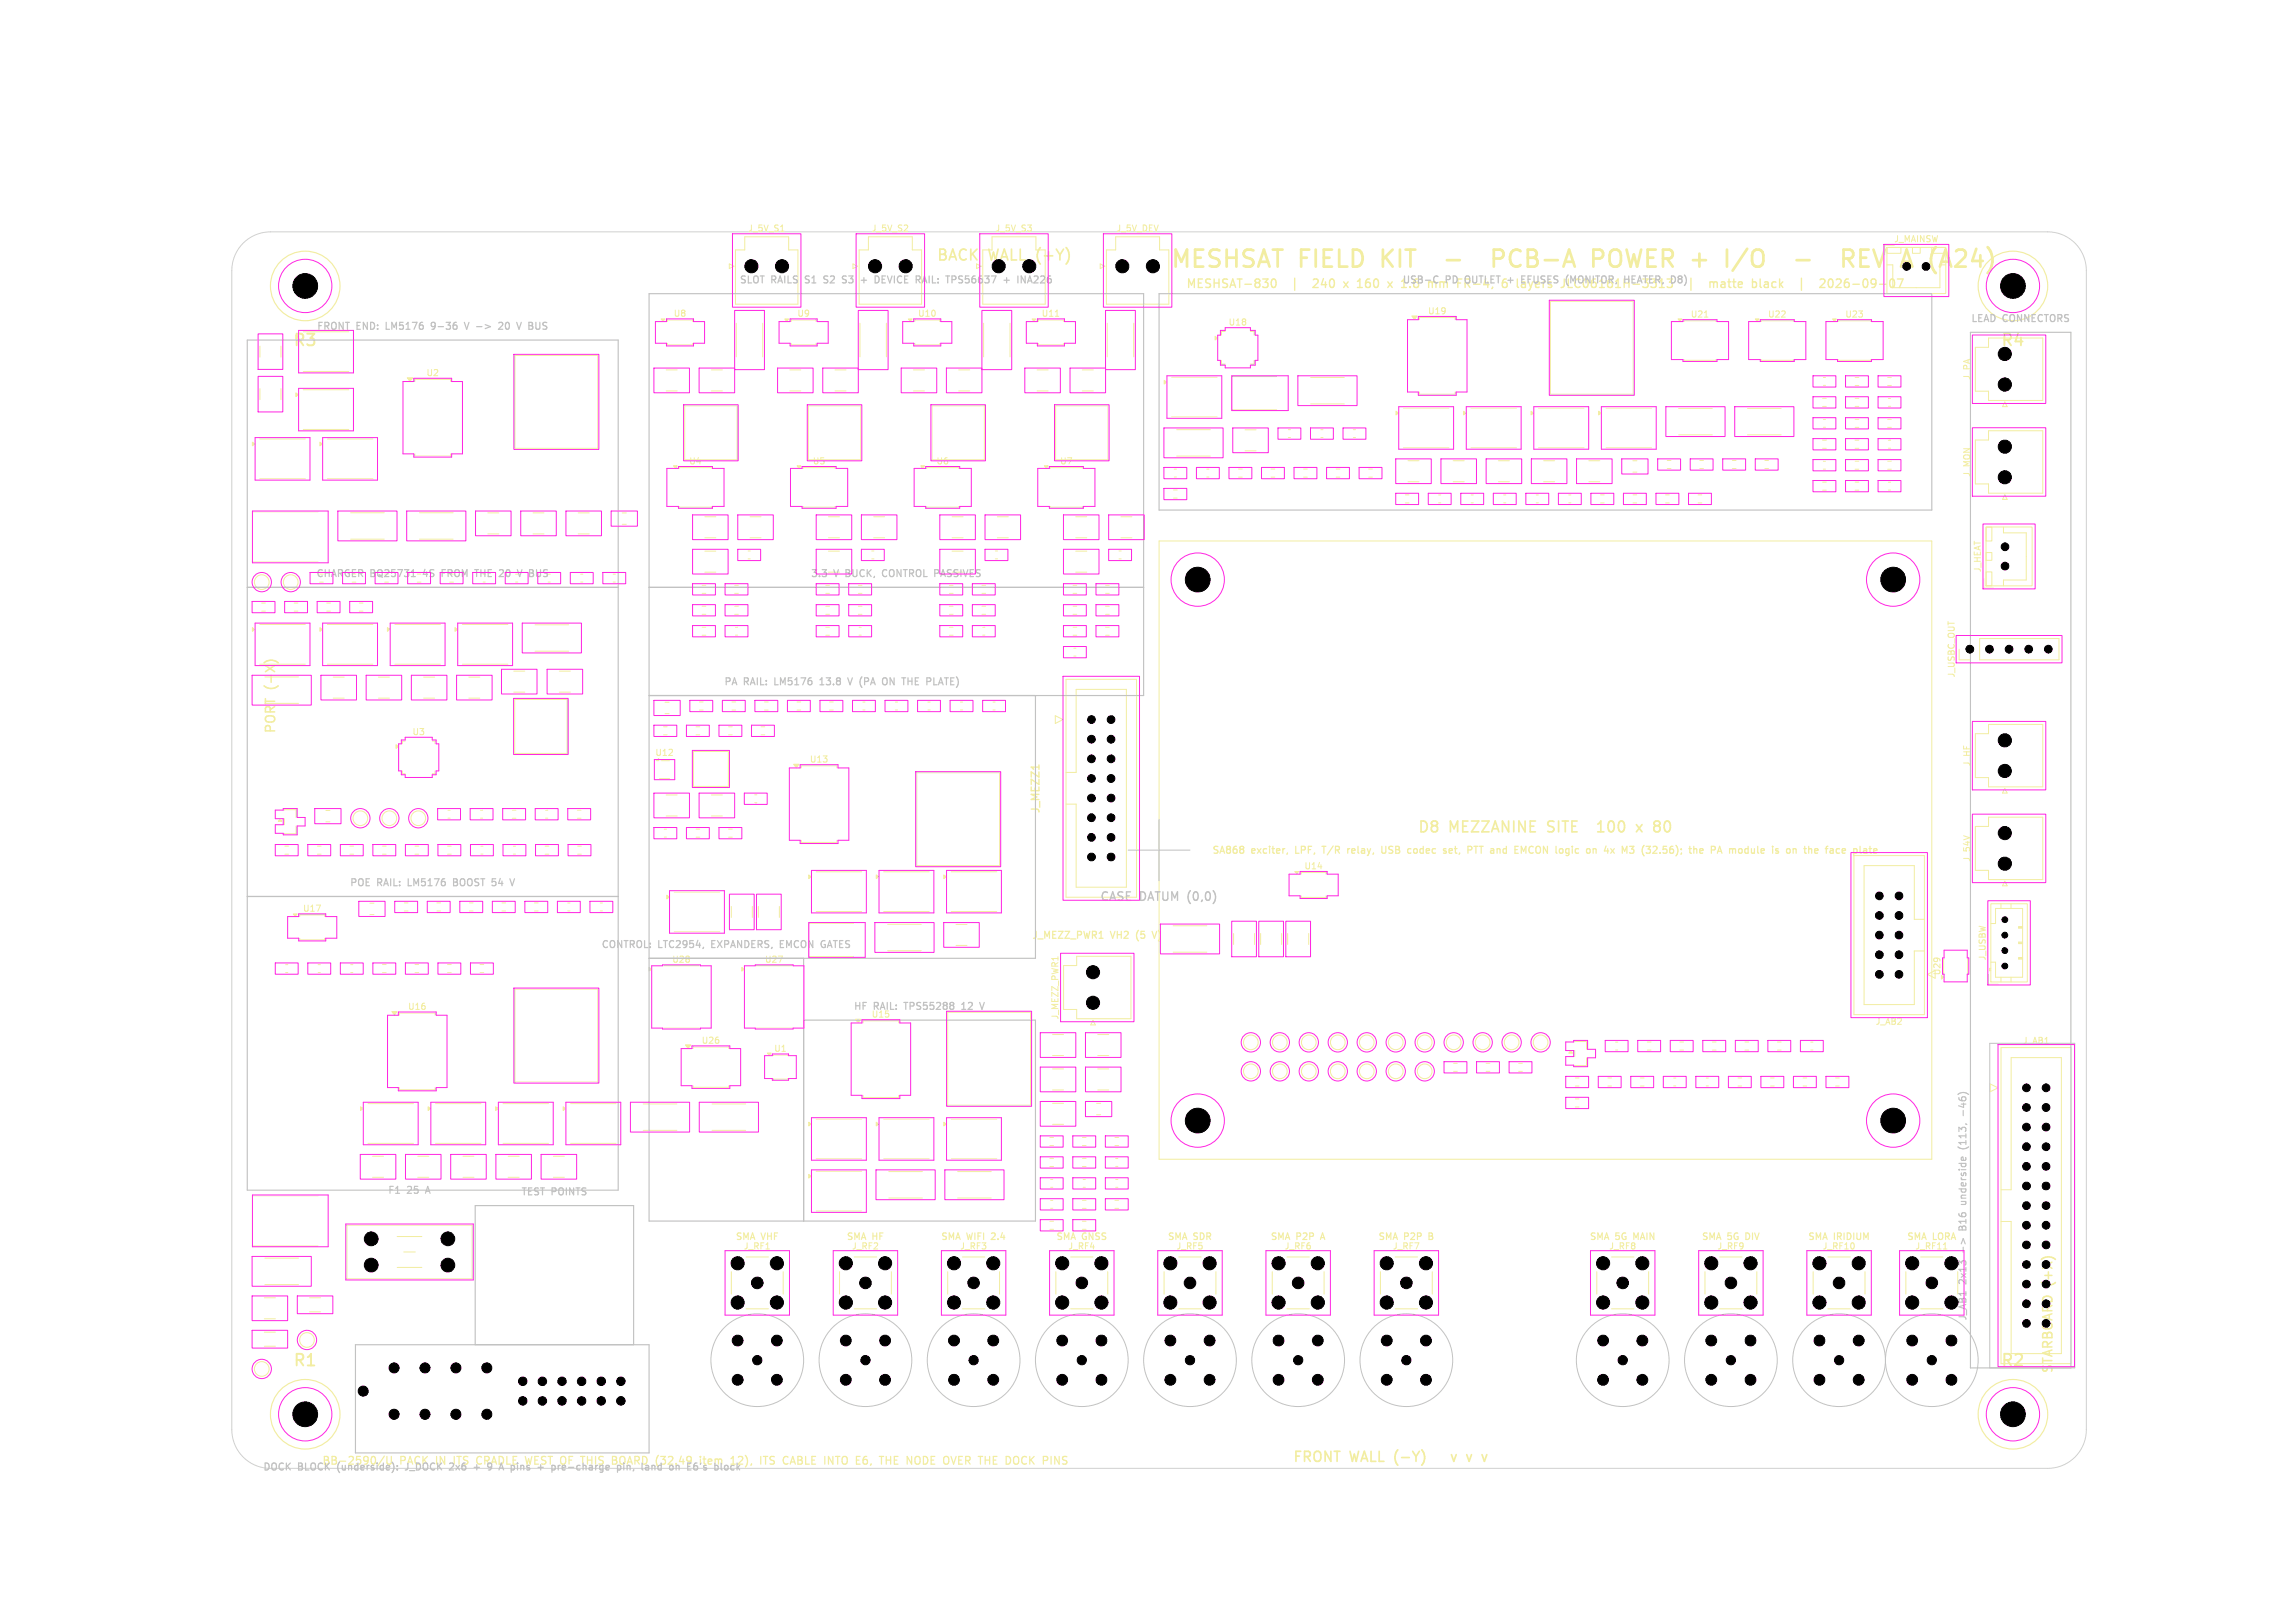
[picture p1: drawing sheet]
<svg xmlns="http://www.w3.org/2000/svg" width="297mm" height="210mm" viewBox="0 0 297 210" stroke-linecap="round" stroke-linejoin="round" font-family="sans-serif">
<defs><g id="words">
<g font-size="3.1" fill="#f2eda1">
<text x="151.3" y="35.1">MESHSAT FIELD</text>
<text x="179.4" y="35.1">KIT</text>
<text x="228.2" y="35.1">I/O</text>
<text x="238.4" y="35.1">-</text>
<text x="254.1" y="35.1">A (A24)</text>
</g>
<g font-size="3.1" fill="#c2c2c2">
<text x="196.2" y="35.1">PCB-A</text>
<text x="209.7" y="35.1">POWER +</text>
</g>
<text font-size="3.1" x="245.8" y="35.1">REV</text>
<g font-size="2.1" fill="#f2eda1">
<text x="37.8" y="45.1">R3</text>
<text x="258.8" y="45.1">R4</text>
<text x="37.8" y="177.1">R1</text>
<text x="258.8" y="177.1">R2</text>
</g>
<g font-size="1.9" fill="#f2eda1">
<text x="121.1" y="34">BACK</text>
<text x="128" y="34">WALL (+Y)</text>
<text x="183.4" y="108">D8</text>
<text x="187.6" y="108">MEZZANINE</text>
<text x="200.6" y="108">SITE</text>
<text x="207.8" y="108">100</text>
<text x="213.3" y="108">x</text>
<text x="215.9" y="108">80</text>
</g>
<g font-size="1.8" fill="#f2eda1">
<text x="167.2" y="189.5">FRONT</text>
<text x="174.7" y="189.5">WALL (-Y)</text>
<text x="189.4" y="189.5">v</text>
<text x="191.8" y="189.5">v</text>
</g>
<g font-size="1.7" fill="#f2eda1">
<text x="35.9" y="89.2" transform="rotate(-90 35.9 89.2)">(-X)</text>
<text x="35.9" y="95" transform="rotate(-90 35.9 95)">PORT</text>
</g>
<text font-size="1.7" x="265.9" y="177.8" transform="rotate(-90 265.9 177.8)">STARBOARD (+X)</text>
<g font-size="1.5" fill="#f2eda1">
<text x="153.4" y="37.5">MESHSAT-830</text>
<text x="167.5" y="37.5">|</text>
<text x="170.9" y="37.5">240</text>
<text x="175.2" y="37.5">x</text>
<text x="177.2" y="37.5">160</text>
<text x="222.9" y="37.5">|</text>
<text x="226.3" y="37.5">matte</text>
<text x="232.1" y="37.5">black</text>
<text x="238.8" y="37.5">|</text>
<text x="242.2" y="37.5">2026-09-07</text>
</g>
<g font-size="1.5" fill="#c2c2c2">
<text x="181.5" y="37.5">x</text>
<text x="183.6" y="37.5">1.6</text>
<text x="187.3" y="37.5">mm</text>
<text x="191.4" y="37.5">FR-4,</text>
<text x="197.6" y="37.5">6</text>
<text x="199.8" y="37.5">layers</text>
<text x="205.9" y="37.5">JLC06161H-3313</text>
<text x="142.3" y="116.8">CASE DATUM (0,0)</text>
</g>
<g font-size="1.4" fill="#f2eda1">
<text x="134.8" y="105.4" transform="rotate(-90 134.8 105.4)">J_MEZZ1</text>
<text x="97.3" y="189.7">12),</text>
<text x="101.4" y="189.7">ITS</text>
<text x="104.7" y="189.7">CABLE</text>
<text x="110.3" y="189.7">INTO</text>
<text x="114.7" y="189.7">E6,</text>
<text x="118" y="189.7">THE NODE</text>
<text x="126.8" y="189.7">OVER THE DOCK</text>
</g>
<g font-size="1.4" fill="#c2c2c2">
<text x="41.6" y="189.7">BB-2590/U</text>
<text x="51.8" y="189.7">PACK</text>
<text x="56.7" y="189.7">IN</text>
<text x="59.2" y="189.7">ITS</text>
<text x="62.5" y="189.7">CRADLE WEST OF</text>
<text x="76.8" y="189.7">THIS</text>
<text x="81.1" y="189.7">BOARD</text>
<text x="87.1" y="189.7">(32.49</text>
<text x="93.1" y="189.7">item</text>
</g>
<g font-size="1.3" fill="#c2c2c2">
<text x="95.6" y="36.9">SLOT</text>
<text x="99.8" y="36.9">RAILS</text>
<text x="104.5" y="36.9">S1</text>
<text x="107.2" y="36.9">S2</text>
<text x="109.9" y="36.9">S3</text>
<text x="112.6" y="36.9">+</text>
<text x="114.7" y="36.9">DEVICE</text>
<text x="120.3" y="36.9">RAIL:</text>
<text x="124.5" y="36.9">TPS56637</text>
<text x="134.4" y="36.9">INA226</text>
<text x="181.4" y="36.9">USB-C</text>
<text x="187.1" y="36.9">PD</text>
<text x="189.9" y="36.9">OUTLET +</text>
<text x="197.8" y="36.9">EFUSES</text>
<text x="203.8" y="36.9">(MONITOR,</text>
<text x="211.7" y="36.9">HEATER,</text>
<text x="218" y="36.9">D8)</text>
<text x="255" y="41.9">LEAD</text>
<text x="259.2" y="41.9">CONNECTORS</text>
<text x="40.9" y="42.9">FRONT</text>
<text x="46.1" y="42.9">END:</text>
<text x="50.2" y="42.9">LM5176</text>
<text x="56.4" y="42.9">9-36</text>
<text x="62.8" y="42.9">-&gt;</text>
<text x="66" y="42.9">20</text>
<text x="68.7" y="42.9">V</text>
<text x="70.5" y="42.9">BUS</text>
<text x="40.8" y="74.9">CHARGER BQ25731</text>
<text x="55.1" y="74.9">4S</text>
<text x="57.8" y="74.9">FROM</text>
<text x="62.4" y="74.9">THE</text>
<text x="65.8" y="74.9">20</text>
<text x="68.5" y="74.9">V</text>
<text x="70.3" y="74.9">BUS</text>
<text x="104.8" y="74.9">3.3</text>
<text x="108" y="74.9">V</text>
<text x="109.7" y="74.9">BUCK,</text>
<text x="114.8" y="74.9">CONTROL</text>
<text x="121.8" y="74.9">PASSIVES</text>
<text x="93.6" y="88.9">PA</text>
<text x="96.3" y="88.9">RAIL:</text>
<text x="100.5" y="88.9">LM5176</text>
<text x="106.7" y="88.9">13.8</text>
<text x="110.7" y="88.9">V</text>
<text x="112.4" y="88.9">(PA</text>
<text x="115.7" y="88.9">ON</text>
<text x="118.6" y="88.9">THE</text>
<text x="122" y="88.9">PLATE)</text>
<text x="45.2" y="114.9">POE</text>
<text x="48.8" y="114.9">RAIL:</text>
<text x="53.1" y="114.9">LM5176</text>
<text x="59.2" y="114.9">BOOST</text>
<text x="64.5" y="114.9">54</text>
<text x="77.7" y="122.9">CONTROL:</text>
<text x="85.2" y="122.9">LTC2954,</text>
<text x="92.3" y="122.9">EXPANDERS,</text>
<text x="101.5" y="122.9">EMCON</text>
<text x="107.1" y="122.9">GATES</text>
<text x="110.4" y="130.9">HF</text>
<text x="113.1" y="130.9">RAIL:</text>
<text x="117.3" y="130.9">TPS55288</text>
<text x="125" y="130.9">12</text>
<text x="254.7" y="143.1" transform="rotate(-90 254.7 143.1)">-46)</text>
<text x="254.7" y="147.6" transform="rotate(-90 254.7 147.6)">(113,</text>
<text x="50.1" y="154.7">F1</text>
<text x="52.7" y="154.7">25</text>
<text x="55.4" y="154.7">A</text>
<text x="67.4" y="154.9">TEST POINTS</text>
<text x="254.7" y="155.1" transform="rotate(-90 254.7 155.1)">underside</text>
<text x="254.7" y="158.7" transform="rotate(-90 254.7 158.7)">B16</text>
<text x="254.7" y="166.1" transform="rotate(-90 254.7 166.1)">2x13</text>
<text x="254.7" y="171" transform="rotate(-90 254.7 171)">J_AB1</text>
<text x="34" y="190.5">DOCK</text>
<text x="38.6" y="190.5">BLOCK</text>
<text x="43.9" y="190.5">(underside):</text>
<text x="53.1" y="190.5">J_DOCK</text>
<text x="59.1" y="190.5">2x6</text>
<text x="62.5" y="190.5">+</text>
<text x="64.6" y="190.5">9</text>
<text x="66.4" y="190.5">A</text>
<text x="68.2" y="190.5">pins</text>
<text x="72" y="190.5">+</text>
<text x="74.1" y="190.5">pre-charge</text>
<text x="82.8" y="190.5">pin,</text>
<text x="86.3" y="190.5">land</text>
<text x="90.2" y="190.5">on</text>
<text x="92.8" y="190.5">E6's</text>
</g>
<g font-size="1.3" fill="#f2eda1">
<text x="156.8" y="110.7">SA868</text>
<text x="162" y="110.7">exciter,</text>
<text x="167.9" y="110.7">LPF,</text>
<text x="171.7" y="110.7">T/R</text>
<text x="175.2" y="110.7">relay,</text>
<text x="180" y="110.7">USB</text>
<text x="183.6" y="110.7">codec</text>
<text x="188.6" y="110.7">set,</text>
<text x="192" y="110.7">PTT</text>
<text x="195.3" y="110.7">and</text>
<text x="198.7" y="110.7">EMCON</text>
<text x="204.3" y="110.7">logic</text>
<text x="208.6" y="110.7">on</text>
<text x="211.2" y="110.7">4x</text>
<text x="213.8" y="110.7">M3</text>
<text x="216.6" y="110.7">(32.56);</text>
<text x="223.1" y="110.7">the</text>
<text x="226.2" y="110.7">PA</text>
<text x="228.9" y="110.7">module</text>
<text x="234.7" y="110.7">is</text>
<text x="236.9" y="110.7">on</text>
<text x="239.5" y="110.7">the</text>
<text x="242.6" y="110.7">face</text>
<text x="133.5" y="121.7">J_MEZZ_PWR1</text>
<text x="143.8" y="121.7">VH2</text>
<text x="147.3" y="121.7">(5</text>
<text x="149.8" y="121.7">V)</text>
<text x="96.6" y="190.5">block</text>
</g>
<g font-size="1.2" fill="#f2eda1">
<text x="95.1" y="160.7">SMA</text>
<text x="98.5" y="160.7">VHF</text>
<text x="109.5" y="160.7">SMA</text>
<text x="112.9" y="160.7">HF</text>
<text x="121.7" y="160.7">SMA</text>
<text x="125.1" y="160.7">WIFI</text>
<text x="128.6" y="160.7">2.4</text>
<text x="136.6" y="160.7">SMA</text>
<text x="140" y="160.7">GNSS</text>
<text x="151" y="160.7">SMA</text>
<text x="154.5" y="160.7">SDR</text>
<text x="164.3" y="160.7">SMA</text>
<text x="167.8" y="160.7">P2P</text>
<text x="171.2" y="160.7">A</text>
<text x="178.3" y="160.7">SMA</text>
<text x="181.7" y="160.7">P2P</text>
<text x="185.2" y="160.7">B</text>
<text x="205.6" y="160.7">SMA</text>
<text x="209.1" y="160.7">5G</text>
<text x="211.7" y="160.7">MAIN</text>
<text x="220.1" y="160.7">SMA</text>
<text x="223.6" y="160.7">5G</text>
<text x="226.2" y="160.7">DIV</text>
<text x="233.9" y="160.7">SMA</text>
<text x="237.3" y="160.7">IRIDIUM</text>
<text x="246.7" y="160.7">SMA</text>
<text x="250.1" y="160.7">LORA</text>
</g>
<g font-size="1.1" fill="#f2eda1">
<text x="96.7" y="30.1">J_5V_S1</text>
<text x="112.7" y="30.1">J_5V_S2</text>
<text x="128.7" y="30.1">J_5V_S3</text>
<text x="144.4" y="30.1">J_5V_DEV</text>
<text x="245" y="31.5">J_MAINSW</text>
<text x="87.1" y="41.1">U8</text>
<text x="103.1" y="41.1">U9</text>
<text x="118.7" y="41.1">U10</text>
<text x="134.7" y="41.1">U11</text>
<text x="184.7" y="40.8">U19</text>
<text x="218.7" y="41.2">U21</text>
<text x="228.7" y="41.2">U22</text>
<text x="238.7" y="41.2">U23</text>
<text x="158.9" y="42.3">U18</text>
<text x="55.1" y="48.8">U2</text>
<text x="255.1" y="49.2" transform="rotate(-90 255.1 49.2)">J_PA</text>
<text x="89.1" y="60.2">U4</text>
<text x="105.1" y="60.2">U5</text>
<text x="121.1" y="60.2">U6</text>
<text x="137.1" y="60.2">U7</text>
<text x="255.1" y="61.8" transform="rotate(-90 255.1 61.8)">J_MON</text>
<text x="256.5" y="74.1" transform="rotate(-90 256.5 74.1)">J_HEAT</text>
<text x="253.1" y="87.8" transform="rotate(-90 253.1 87.8)">J_USBC_OUT</text>
<text x="53.3" y="95.3">U3</text>
<text x="84.7" y="98">U12</text>
<text x="104.7" y="98.8">U13</text>
<text x="255.1" y="99.2" transform="rotate(-90 255.1 99.2)">J_HF</text>
<text x="168.7" y="112.6">U14</text>
<text x="255.1" y="111.6" transform="rotate(-90 255.1 111.6)">J_54V</text>
<text x="39.1" y="118.1">U17</text>
<text x="86.9" y="124.7">U28</text>
<text x="98.9" y="124.7">U27</text>
<text x="257.1" y="124.4" transform="rotate(-90 257.1 124.4)">J_USBW</text>
<text x="52.7" y="130.8">U16</text>
<text x="112.7" y="131.8">U15</text>
<text x="90.7" y="135.2">U26</text>
<text x="137.1" y="132" transform="rotate(-90 137.1 132)">J_MEZZ_PWR1</text>
<text x="242.6" y="132.8">J_AB2</text>
<text x="261.7" y="135.2">J_AB1</text>
<text x="96.2" y="161.8">J_RF1</text>
<text x="110.2" y="161.8">J_RF2</text>
<text x="124.2" y="161.8">J_RF3</text>
<text x="138.2" y="161.8">J_RF4</text>
<text x="152.2" y="161.8">J_RF5</text>
<text x="166.2" y="161.8">J_RF6</text>
<text x="180.2" y="161.8">J_RF7</text>
<text x="208.2" y="161.8">J_RF8</text>
<text x="222.2" y="161.8">J_RF9</text>
<text x="235.8" y="161.8">J_RF10</text>
<text x="247.8" y="161.8">J_RF11</text>
</g>
<g font-size="1.1" fill="#ff26e2">
<text x="251.3" y="126.3" transform="rotate(-90 251.3 126.3)">U29</text>
<text x="100.1" y="136.3">U1</text>
</g>
</g></defs>
<path d="M31.5 31.5a5 5 0 0 1 3.5-1.5h230a5 5 0 0 1 5 5v150a5 5 0 0 1-5 5h-230a5 5 0 0 1-5-5v-150a5 5 0 0 1 1.5-3.5z" fill="none" stroke="#d0d2cd" stroke-width=".13"/>
<g fill="none" stroke="#f2eda1" stroke-width=".15">
<circle cx="39.5" cy="37" r="4.5"/>
<circle cx="260.5" cy="37" r="4.5"/>
<circle cx="39.5" cy="183" r="4.5"/>
<circle cx="260.5" cy="183" r="4.5"/>
</g>
<g fill="none" stroke="#f2eda1" stroke-width=".13">
<path d="M94.4 34.2l.6 .3-.6 .3zM96.4 30.6h5.7v1.7h1.2v7.1h-8.1v-7.1h1.2zM101 29.9h.5M110.4 34.2l.6 .3-.6 .3zM112.4 30.6h5.7v1.7h1.2v7.1h-8.1v-7.1h1.2zM126.4 34.2v.6l.6-.3M134.1 32.3v-1.7h-5.7v1.7h-1.2v7.1h8.1v-7.1M142.4 34.2l.6 .3-.6 .3zM144.4 30.6h5.7v1.7h1.2v7.1h-8.1v-7.1h1.2zM200.6 39h10.8v12h-10.8zM244.2 32h7.6v6h-7.6zM244.2 32h1.8v.8h-1.8z"/>
<path d="M244.2 34.3h.7v2.9h6.2v-2.9M245.2 31.7h-1.3v1.3M33.6 56.8h5.9M33.6 44.8v1.4M33.6 50.3v1.4M36.4 44.8v1.4M36.4 50.3v1.4M39.2 55.6h5.9M39.2 42.9h5.9M39.2 48.1h5.9M39.2 50.4h5.9M42.4 56.8h5.8"/>
<path d="M53.7 58.7v.3h4.6v-.3M53.7 49.4v-.3h4.6v.3M66.6 46h10.8v12h-10.8zM86.2 47.9h1.4M86.2 50.6h1.4M86.4 41.6v-.2h3.2v.2M86.4 44.4v.2h3.2v-.2M88.6 52.5h6.8v7h-6.8zM92.1 47.9h1.4M92.1 50.6h1.4M95.3 41.8v4.4M98.7 41.8v4.4"/>
<path d="M102.2 47.9h1.4M102.2 50.6h1.4M102.4 41.6v-.2h3.2v.2M102.4 44.4v.2h3.2v-.2M104.6 52.5h6.8v7h-6.8zM108.1 47.9h1.4M108.1 50.6h1.4M111.3 41.8v4.4M114.7 41.8v4.4M118.2 47.9h1.4M118.2 50.6h1.4M118.4 41.6v-.2h3.2v.2"/>
<path d="M118.4 44.4v.2h3.2v-.2M120.6 52.5h6.8v7h-6.8zM124.1 47.9h1.4M124.1 50.6h1.4M127.3 41.8v4.4M130.7 41.8v4.4M134.2 47.9h1.4M134.2 50.6h1.4M134.4 41.6v-.2h3.2v.2M134.4 44.4v.2h3.2v-.2M136.6 40.9h.4M136.6 52.5h6.8v7h-6.8z"/>
<path d="M140.1 47.9h1.4M140.1 50.6h1.4M143.3 41.8v4.4M146.7 41.8v4.4M151.6 48.8h5.9M151.6 53.9h5.9M152.3 55.6h4.3M152.3 59h4.3M158.1 46.6v.5h.5M158.6 42.9h-.5v.5M161.1 55.6h1.4M161.1 58.3h1.4"/>
<path d="M161.8 42.9h.5v.5M162.3 46.6v.5h-.5M165.2 48.7h-5.8v4.3h5.8M166.7 55.6h.3M166.7 56.6h.3M169.6 48.8h4.4M169.6 52.3h4.4M170.9 55.6h.3M170.9 56.6h.3M175.1 55.6h.3M175.1 56.6h.3M181.6 52.8h5.9"/>
<path d="M181.6 57.9h5.9M182.2 59.6h1.4M183.7 41.4v-.3h4.6v.3M183.7 50.7v.3h4.6v-.3M188.1 59.6h1.4M190.4 52.8h5.9M190.4 57.9h5.9M193.9 59.6h1.4M199.1 52.8h5.9M199.1 57.9h5.9M199.8 59.6h1.4M205.6 59.6h1.4"/>
<path d="M207.8 52.8h5.9M207.8 57.9h5.9M211.3 59.6h.5M215.8 59.6h.4M217.2 52.8h4.4M217.2 56.3h4.4M217.9 41.6v-.1h4.2v.1M217.9 46.5v.1h4.2v-.1M220 59.6h.5M220.6 41h.4M224.2 59.6h.5M226.1 52.8h4.4"/>
<path d="M226.1 56.3h4.4M227.9 41.6v-.1h4.2v.1M227.9 46.5v.1h4.2v-.1M228.4 59.6h.5M235.9 58h.4M235.9 51.5h.4M235.9 52.6h.4M235.9 57h.4M236 54.3h.2M236 55.3h.2M236 48.8h.2M236 49.9h.2"/>
<path d="M236 59.7h.2M237.9 41.6v-.1h4.2v.1M237.9 46.5v.1h4.2v-.1M240.1 54.3h.5M240.1 55.3h.5M240.1 48.8h.5M240.1 49.9h.5M240.1 58h.5M240.1 51.5h.5M240.1 52.6h.5M240.1 57h.5M240.1 59.7h.5"/>
<path d="M244.3 54.3h.5M244.3 55.3h.5M244.3 48.8h.5M244.3 49.9h.5M244.3 59.7h.5M244.4 58h.3M244.4 52.6h.3M244.4 57h.3M244.4 51.6h.3M255.6 56.9h1.7v-1.2h7.1v8.1h-7.1v-1.2h-1.7zM255.6 44.9h1.7v-1.2h7.1v8.1h-7.1v-1.2h-1.7zM259.5 52l.2 .6h-.5z"/>
<path d="M33.6 61.9h5.9M33.9 78h.4M33.9 79.1h.4M38.1 78h.5M38.1 79.1h.5M41.2 66.2h-8.5v6.5h8.5M42.3 78h.5M42.3 79.1h.5M42.4 61.9h5.8M45.4 66.3h4.3M45.4 69.8h4.3M46.5 78h.5"/>
<path d="M46.5 79.1h.5M54 74.3h.5M54 75.3h.5M54.3 66.3h4.3M54.3 69.8h4.3M63.1 66.4h1.5M63.1 69.1h1.5M69 66.4h1.4M69 69.1h1.4M74.8 66.4h1.5M74.8 69.1h1.5M75.1 74.3h.3"/>
<path d="M75.1 75.3h.3M79.4 74.3h.2M79.4 75.3h.2M80.5 66.4h.6M80.5 67.8h.6M87.9 60.6v-.1h4.2v.1M87.9 65.5v.1h4.2v-.1M90.9 75.7h.4M90.9 76.8h.4M90.9 78.4h.4M90.9 79.5h.4M91.2 66.9h1.4"/>
<path d="M91.2 69.6h1.4M91.2 71.3h1.4M91.2 74h1.4M95.1 75.7h.5M95.1 76.8h.5M95.1 78.4h.5M95.1 79.5h.5M96.8 71.3h.3M96.8 72.3h.3M97.1 66.9h1.4M97.1 69.6h1.4M103.9 60.6v-.1h4.2v.1"/>
<path d="M103.9 65.5v.1h4.2v-.1M106.9 75.7h.4M106.9 76.8h.4M106.9 78.4h.4M106.9 79.5h.4M107.2 66.9h1.4M107.2 69.6h1.4M107.2 71.3h1.4M107.2 74h1.4M111.1 75.7h.5M111.1 76.8h.5M111.1 78.4h.5"/>
<path d="M111.1 79.5h.5M112.8 71.3h.3M112.8 72.3h.3M113.1 66.9h1.4M113.1 69.6h1.4M119.9 60.6v-.1h4.2v.1M119.9 65.5v.1h4.2v-.1M122.9 75.7h.4M122.9 76.8h.4M122.9 78.4h.4M122.9 79.5h.4M123.2 66.9h1.4"/>
<path d="M123.2 69.6h1.4M123.2 71.3h1.4M127.1 75.7h.5M127.1 76.8h.5M127.1 78.4h.5M127.1 79.5h.5M128.8 71.3h.3M128.8 72.3h.3M129.1 66.9h1.4M129.1 69.6h1.4M135.9 60.6v-.1h4.2v.1M135.9 65.5v.1h4.2v-.1"/>
<path d="M138.9 75.7h.4M138.9 76.8h.4M138.9 78.4h.4M138.9 79.5h.4M139.2 66.9h1.4M139.2 69.6h1.4M139.2 71.3h1.4M139.2 74h1.4M143.1 75.7h.5M143.1 76.8h.5M143.1 78.4h.5M143.1 79.5h.5"/>
<path d="M144.8 71.3h.3M144.8 72.3h.3M145.1 66.9h1.4M145.1 69.6h1.4M150 70h100v80h-100zM151.9 63.4h.4M151.9 64.4h.4M152 60.7h.2M152 61.7h.2M156.2 60.7h.3M156.2 61.7h.3M160.3 60.7h.5"/>
<path d="M160.3 61.7h.5M164.5 60.7h.5M164.5 61.7h.5M168.7 60.7h.5M168.7 61.7h.5M172.9 60.7h.5M172.9 61.7h.5M177.1 60.7h.5M177.1 61.7h.5M181.9 65.1h.4M181.9 64h.4M182.2 62.3h1.4"/>
<path d="M186.2 64h.3M186.2 65.1h.3M188.1 62.3h1.4M190.4 64h.3M190.4 65.1h.3M193.9 62.3h1.4M194.6 64h.3M194.6 65.1h.3M198.8 64h.3M198.8 65.1h.3M199.8 62.3h1.4M203 64h.3"/>
<path d="M203 65.1h.3M205.6 62.3h1.4M207.1 65.1h.5M207.1 64h.5M211.3 61.1h.5M211.3 65.1h.5M211.3 64h.5M215.5 65.1h.5M215.5 64h.5M215.8 60.6h.4M219.8 65.1h.4M219.8 64h.4"/>
<path d="M220 60.6h.5M224.2 60.6h.5M228.4 60.6h.5M235.9 63.4h.4M235.9 62.4h.4M236 60.7h.2M240.1 63.4h.5M240.1 60.7h.5M240.1 62.4h.5M244.3 60.7h.5M244.4 62.4h.3M244.4 63.4h.3"/>
<path d="M256.7 74.9v1.2h1.3M257 68.2h6v7.6h-6zM257 68.2h.8v1.8h-.8zM257 71.5h.8v1h-.8zM257 74h.8v1.8h-.8zM259.3 68.2v.8h2.9v6.1h-2.9v.7M259.5 64l.2 .6h-.5zM33.6 80.8h5.9M33.6 85.9h5.9M34.3 87.6h4.3M34.3 91h4.3M42.4 80.8h5.8"/>
<path d="M42.4 85.9h5.8M43.1 87.6h1.4M43.1 90.3h1.4M49 87.6h1.4M49 90.3h1.4M51.1 80.8h5.9M51.1 85.9h5.9M52.1 99.8v.3h.3M52.4 95.9h-.3v.3M54.8 87.6h1.4M54.8 90.3h1.4M55.9 95.9h.4v.3"/>
<path d="M56.3 99.8v.3h-.4M59.8 80.8h5.9M59.8 85.9h5.9M60.7 87.6h1.4M60.7 90.3h1.4M66.5 86.8h1.4M66.5 89.6h1.4M66.6 90.5h6.8v7h-6.8zM69.2 80.8h4.4M69.2 84.3h4.4M72.4 86.8h1.4M72.4 89.6h1.4"/>
<path d="M85.6 98.4h1M85.9 94h.4M85.9 95.1h.4M86.1 90.9h.5M86.1 92.3h.5M89.7 97.2h4.6v4.6h-4.6zM90.1 94h.5M90.1 95.1h.5M90.5 90.8h.5M90.5 91.9h.5M90.9 81.2h.4M90.9 82.2h.4"/>
<path d="M94.3 94h.5M94.3 95.1h.5M94.7 90.8h.5M94.7 91.9h.5M95.2 81.2h.3M95.2 82.2h.3M98.5 94h.5M98.5 95.1h.5M98.9 90.8h.5M98.9 91.9h.5M103.1 90.8h.5M103.1 91.9h.5"/>
<path d="M103.7 99.4v-.3h4.6v.3M106.9 81.2h.4M106.9 82.2h.4M107.4 90.8h.4M107.4 91.9h.4M111.2 81.2h.3M111.2 82.2h.3M111.7 90.8h.2M111.7 91.9h.2M115.9 90.8h.3M115.9 91.9h.3M118.6 100h10.8v12h-10.8z"/>
<path d="M120.1 90.8h.3M120.1 91.9h.3M122.9 81.2h.4M122.9 82.2h.4M124.3 90.8h.3M124.3 91.9h.3M127.2 81.2h.3M127.2 82.2h.3M128.5 90.8h.3M128.5 91.9h.3M136.6 92.6l1 .5-1 .5zM138 87.9h9.1v28.2h-9.1z"/>
<path d="M138 100h1.3v-10.8h6.5v25.6h-6.5v-10.7h-1.3M138.9 81.2h.4M138.9 82.2h.4M139 83.9h.2M139 84.9h.2M143.1 81.2h.5M143.1 82.2h.5M253.5 85.4h1.4M255.6 94.9h1.7v-1.2h7.1v8.1h-7.1v-1.2h-1.7zM256.2 82.6h10.3v2.8h-10.3zM36.8 104.8h1.5v1M36.8 105.9v.8"/>
<path d="M36.9 109.5h.4M36.9 110.5h.4M38.3 106.9v1l-1.5-.1M38.8 118.6v-.2h3.2v.2M41.1 109.5h.5M41.1 110.5h.5M42.2 104.9h.5M42.2 106.3h.5M45.3 109.5h.5M45.3 110.5h.5M47.9 116.9h.5M47.9 118.3h.5"/>
<path d="M49.5 109.5h.5M49.5 110.5h.5M52.3 117.9h.5M52.3 116.8h.5M53.7 109.5h.5M53.7 110.5h.5M56.5 117.9h.5M56.5 116.8h.5M57.9 109.5h.5M57.9 110.5h.5M58 104.8h.3M58 105.9h.3"/>
<path d="M60.7 117.9h.5M60.7 116.8h.5M62.2 104.8h.3M62.2 105.9h.3M62.2 109.5h.3M62.2 110.5h.3M65 117.9h.4M65 116.8h.4M66.3 104.8h.5M66.3 105.9h.5M66.4 109.5h.3M66.4 110.5h.3"/>
<path d="M69.2 117.9h.4M69.2 116.8h.4M70.5 109.5h.5M70.5 110.5h.5M70.6 104.8h.3M70.6 105.9h.3M73.5 116.8h.3M73.5 117.9h.3M74.7 104.8h.5M74.7 105.9h.5M74.8 109.5h.4M74.8 110.5h.4"/>
<path d="M77.7 116.8h.3M77.7 117.9h.3M85.4 100.7h1.2M86 107.3h.2M86 108.3h.2M86.2 102.9h1.4M86.2 105.6h1.4M87.3 115.4h5.8M90.1 107.3h.5M90.1 108.3h.5M92.1 102.9h1.4M92.1 105.6h1.4"/>
<path d="M94.3 107.3h.5M94.3 108.3h.5M94.6 117.3v1.4M97.4 117.3v1.4M97.7 102.8h.2M97.7 103.9h.2M98.1 117.3v1.4M100.9 117.3v1.4M103.7 108.7v.3h4.6v-.3M105.6 112.8h5.9M105.6 117.9h5.9M110.5 119.5h-5.8v4.3h5.8"/>
<path d="M114.4 112.8h5.8M114.4 117.9h5.8M114.9 119.6h4.3M123.1 112.8h5.9M123.1 117.9h5.9M123.7 119.6h1.4M151.8 119.8h4.4M168.4 113.1v-.2h3.2v.2M168.4 115.9v.2h3.2v-.2M239.9 110.7h9.1v20.6h-9.1zM249 119h-1.3v-7h-6.5v18h6.5v-6.9h1.3M255.6 106.9h1.7v-1.2h7.1v8.1h-7.1v-1.2h-1.7z"/>
<path d="M257.6 116.9h4.8v10.2h-4.8zM257.6 119.5h.6v-1.9h3.5v8.9h-3.5v-2h-.6M258.9 116.9v.7M259.5 102l.2 .6h-.5zM259.5 114l.2 .6h-.5zM260.3 116.9v.7M261.7 119.9h-.5v.2h.5M37 124.8h.2M37 125.8h.2M38.8 121.4v.2h3.2v-.2M41.2 124.8h.3M41.2 125.8h.3"/>
<path d="M45.4 124.8h.3M45.4 125.8h.3M49.5 124.8h.5M49.5 125.9h.5M51.7 131.4v-.3h4.6v.3M53.7 124.8h.5M53.7 125.9h.5M57.9 124.8h.5M57.9 125.9h.5M62.1 124.8h.5M62.1 125.9h.5M66.6 128h10.8v12h-10.8z"/>
<path d="M85.9 125h4.6M85.9 133h4.6M87.3 120.6h5.8M89.7 135.7v-.2h4.6v.2M97.9 125h4.6M97.9 133h4.6M100.1 136.5h1.8v.1M100.1 139.6h1.8M111.7 132.4v-.3h4.6v.3M114.9 123h4.3M122.6 131h10.8v12h-10.8zM123.7 122.3h1.4"/>
<path d="M136.2 133.9h1.4M136.2 136.6h1.4M136.2 138.3h1.4M137.6 124.9h1.7v-1.2h7.1v8.1h-7.1v-1.2h-1.7zM141.4 132l.3 .6h-.5zM142.1 133.9h1.4M142.1 136.6h1.4M142.1 138.3h1.4M151.8 123.2h4.4M159.6 120.8v1.4M162.4 120.8v1.4M163.1 120.8v1.4"/>
<path d="M165.9 120.8v1.4M166.6 120.8v1.4M169.4 120.8v1.4M188.1 137.6h.5M188.1 138.6h.5M192.3 137.6h.5M192.3 138.6h.5M196.5 137.6h.5M196.5 138.6h.5M203.8 134.8h1.5v1M203.8 135.9v.8M203.9 139.5h.4"/>
<path d="M205.3 136.9v1l-1.5-.1M208.1 139.5h.5M209.1 134.8h.3M209.1 135.9h.3M212.3 139.5h.5M213.2 134.8h.5M213.2 135.9h.5M216.6 139.5h.3M217.4 134.8h.5M217.4 135.9h.5M220.8 139.5h.3M221.6 134.8h.5"/>
<path d="M221.6 135.9h.5M224.9 139.5h.5M225.8 134.8h.5M225.8 135.9h.5M229.1 139.5h.5M230 134.8h.5M230 135.9h.5M233.3 139.5h.5M234.3 134.8h.3M234.3 135.9h.3M237.5 139.5h.5M250.4 125.6l-1 .5 1 .5"/>
<path d="M251.5 124.1v1.8M254.6 124.1v1.8M257.3 126.1v1.3h1.3M257.5 125.3v.3M257.6 125.3h-.2v.3h.2M258.9 126.5v.6M259 135.6h9.1v40.9h-9.1zM260.3 126.5v.6M261.2 120h.5M261.2 122h.5M261.2 124h.5M261.7 121.9h-.5v.2h.5"/>
<path d="M261.7 123.9h-.5v.2h.5M41.2 154.7h-8.5v6.5h8.5M44.9 158.5h16.2v7h-16.2zM47.6 142.8h5.9M47.6 147.9h5.9M48.2 149.6h1.4M48.2 152.3h1.4M51.7 140.7v.3h4.6v-.3M54.1 149.6h1.4M54.1 152.3h1.4M56.4 142.8h5.8M56.4 147.9h5.8"/>
<path d="M59.9 149.6h1.4M59.9 152.3h1.4M65.1 142.8h5.9M65.1 147.9h5.9M65.8 149.6h1.4M65.8 152.3h1.4M71.6 149.6h1.4M71.6 152.3h1.4M73.8 142.8h5.9M73.8 147.9h5.9M83.2 142.8h4.4M83.2 146.3h4.4"/>
<path d="M89.7 140.5v.2h4.6v-.2M92.1 142.8h4.4M92.1 146.3h4.4M105.6 144.8h5.9M105.6 149.9h5.9M105.6 151.6h5.9M105.6 156.7h5.9M111.7 141.7v.3h4.6v-.3M114.4 144.8h5.8M114.4 149.9h5.8M115 151.6h4.4M115 155h4.4"/>
<path d="M123.1 144.8h5.9M123.1 149.9h5.9M123.9 151.6h4.4M123.9 155h4.4M135.9 149.9h.4M135.9 150.9h.4M135.9 147.2h.4M135.9 148.2h.4M135.9 158h.4M135.9 159.1h.4M136 152.6h.2M136 153.6h.2"/>
<path d="M136 155.3h.2M136 156.3h.2M136.2 141h1.4M136.2 142.8h1.4M136.2 145.5h1.4M140.1 155.3h.5M140.1 156.4h.5M140.1 149.9h.5M140.1 150.9h.5M140.1 147.2h.5M140.1 148.2h.5M140.1 158h.5"/>
<path d="M140.1 159.1h.5M140.2 152.6h.3M140.2 153.6h.3M141.9 142.8h.5M141.9 144.2h.5M142.1 141h1.4M144.3 155.3h.5M144.3 156.4h.5M144.3 147.2h.5M144.3 148.2h.5M144.4 152.6h.3M144.4 153.6h.3"/>
<path d="M144.4 149.9h.3M144.4 150.9h.3M203.9 140.5h.4M203.9 142.2h.4M203.9 143.2h.4M208.1 140.5h.5M212.3 140.5h.5M216.6 140.5h.3M220.8 140.5h.3M224.9 140.5h.5M229.1 140.5h.5M233.3 140.5h.5"/>
<path d="M237.5 140.5h.5M257.6 140.3l1 .5-1 .5zM259 154h1.3v-17.1h6.5v38.3h-6.5v-17.1h-1.3M34.2 172.4h1.4M34.2 174.2h1.4M34.2 167.9h1.4M34.2 170.6h1.4M34.3 162.8h4.3M34.3 166.2h4.3M40.1 167.9h1.4M40.1 169.7h1.4M51.4 160h3.2"/>
<path d="M51.4 164h3.2M52.2 162h1.6M94.6 164.6v2.9M96.6 162.6h2.8M96.6 169.4h2.8M101.4 164.6v2.9M108.6 164.6v2.9M110.5 162.6h3M110.5 169.4h3M115.4 164.6v2.9M122.6 164.6v2.9M124.5 162.6h2.9"/>
<path d="M124.5 169.4h2.9M129.4 164.6v2.9M136.6 164.6v2.9M138.5 162.6h2.9M138.5 169.4h2.9M143.4 164.6v2.9M150.6 164.6v2.9M152.5 162.6h3M152.5 169.4h3M157.4 164.6v2.9M164.6 164.6v2.9M166.5 162.6h3"/>
<path d="M166.5 169.4h3M171.4 164.6v2.9M178.6 164.6v2.9M180.6 162.6h2.8M180.6 169.4h2.8M185.4 164.6v2.9M206.6 164.6v2.9M208.5 162.6h2.9M208.5 169.4h2.9M213.4 164.6v2.9M220.6 164.6v2.9M222.5 162.6h2.9"/>
<path d="M222.5 169.4h2.9M227.4 164.6v2.9M234.6 164.6v2.9M236.5 162.6h3M236.5 169.4h3M241.4 164.6v2.9M246.6 164.6v2.9M248.5 162.6h2.9M248.5 169.4h2.9M251.5 161.6h.5M253.4 164.6v2.9"/>
<circle cx="33.9" cy="75.3" r=".95"/>
<circle cx="37.6" cy="75.3" r=".95"/>
<circle cx="46.6" cy="105.9" r=".95"/>
<circle cx="50.4" cy="105.9" r=".95"/>
<circle cx="54.1" cy="105.9" r=".95"/>
<circle cx="161.9" cy="138.6" r=".95"/>
<circle cx="161.9" cy="134.9" r=".95"/>
<circle cx="165.6" cy="138.6" r=".95"/>
<circle cx="165.6" cy="134.9" r=".95"/>
<circle cx="169.4" cy="138.6" r=".95"/>
<circle cx="169.4" cy="134.9" r=".95"/>
<circle cx="173.1" cy="138.6" r=".95"/>
<circle cx="173.1" cy="134.9" r=".95"/>
<circle cx="176.9" cy="138.6" r=".95"/>
<circle cx="176.9" cy="134.9" r=".95"/>
<circle cx="180.6" cy="138.6" r=".95"/>
<circle cx="180.6" cy="134.9" r=".95"/>
<circle cx="184.4" cy="138.6" r=".95"/>
<circle cx="184.4" cy="134.9" r=".95"/>
<circle cx="188.1" cy="134.9" r=".95"/>
<circle cx="191.9" cy="134.9" r=".95"/>
<circle cx="195.6" cy="134.9" r=".95"/>
<circle cx="199.4" cy="134.9" r=".95"/>
<circle cx="33.9" cy="177.1" r=".95"/>
<circle cx="39.7" cy="173.4" r=".95"/>
</g>
<g fill="none" stroke="#f2eda1" stroke-width=".16">
<path d="M160.9 109.6v.2M160.9 110v.3M166.6 110.4l-.1 .1M171.1 109.5h.5M174.4 109.8v.6M174.7 109.8l-.3 .2M178.8 109.5v.7l.2 .2h.3v-.2v-.7M183.3 109.9l-.2-.1-.2 .2 .1 .4h.3M187.5 110.1l.5-.1-.1-.1-.2-.1-.2 .1 .1 .5h.3M190.7 109.5h.6M191 109.5v.9M191.4 109.5h.5"/>
<path d="M194.7 109.8l.2 .1M194.9 110.4h-.2M198.4 109.6a.42 .42 0 0 0-.5 .4 .42 .42 0 0 0 .5 .4M204 109.8l-.1 .2v.2l.1 .2M207.8 109.5l-.2 .6h.6M208.1 109.8v.6M209.9 110.4v-.9l.3 .7 .3-.7v.9M213 109.5h.6l-.3 .4h.2M213 110.3l.2 .1h.3M216.3 109.5l-.1 .1a.61 .61 0 0 0 0 .8h.2M216.4 109.9h-.2l-.1 .1M221.5 110l.4-.1 .1-.1-.1-.2-.4-.1v.9"/>
<path d="M222.2 110.4l.3-.9 .3 .9M222.3 110.2h.5M225.2 109.8l.2 .1 .1 .1-.1 .3-.2 .1M225.9 109.9l-.1 .1 .1 .4M228.3 109.9v.1l-.4 .1M233.4 109.8h.4M233.6 109.5v.8l.2 .1M234.1 109.5v.9M234.4 109.9l-.2-.1-.1 .1M236.2 109.8h.4M236.6 109.5l-.3 .1v.8M238.5 109.8l.3 .1v.1l-.4 .1"/>
<path d="M238.8 110.4h-.3M241.9 109.8h.3M242 109.5v.8l.2 .1M142.2 121.4h.5M149.1 120.5l.3 .9M49.7 188.4l-.8 1.3M50.1 188.5v.8M50.6 188.5v.8M58.8 188.5v1M61.8 189.3l.3 .2M62.1 188.5l-.3 .1M76 188.9h.6"/>
<path d="M80.4 188.5a.34 .34 0 0 1 .4 .1M80.8 189.3l-.2 .2h-.1M86.9 188.5h-.4M87 188.9l-.5 .6M91.6 189.1l.5-.1v-.2h-.4v.6M92.1 189.4l-.3 .1M92.5 188.8v.7M92.7 188.8l-.2 .1M95.5 189.5h.6M96.1 188.5v.4M96.5 188.3l.2 .4v.5M100 189l.2 .2v.2l-.2 .1"/>
<path d="M100.1 188.5h.1M109.6 188.6v.7M113.8 188.5h.6M114.1 188.5v1M117.4 189.5v-1l.6 1"/>
</g>
<g fill="none" stroke="#f2eda1" stroke-width=".18">
<path d="M164.6 36.2a.59 .59 0 0 0 .3 1l.1-.1 .1-.3-.1-.6M170.5 36.6l-.6 .6h.7M173.9 36.5l.6 .7M174.5 36.5l-.6 .7M175.9 36.3l.1-.2v1.1M176.9 36.2a.86 .86 0 0 0-.1 .9l.1 .1M176.9 36.5l-.2 .2M186.4 36.5v.7M186.8 36.5h-.3l-.1 .1M197.3 36.5h-.4M197.3 36.8h-.3a.22 .22 0 0 0-.1 .2 .22 .22 0 0 0 .1 .2h.3M221.3 36.6l.3-.1 .2 .1"/>
<path d="M221.3 36.5v.7M221.8 36.6l.1-.1h.3v.7M221.8 36.6v.6M223.6 36.5h.4M223.8 36.1v.9l.2 .2M224.2 36.5h.4M224.4 36.1v.9l.2 .2M225 36.8l.5-.1-.1-.2h-.3l-.1 .1v.5h.4M230.4 36.8l.3 .4M230.7 36.5l-.4 .4M236.7 36.2l.1-.1a.6 .6 0 0 1 .5 .5 .6 .6 0 0 1-.2 .5l-.1 .1a.6 .6 0 0 1-.5-.5 .6 .6 0 0 1 .2-.5zM237.6 36.2l.5-.1 .1 .1 .1 .2-.7 .8h.7"/>
<path d="M239.8 36.8h.8M241.7 36.5l-.1-.3-.1-.1a.6 .6 0 0 0-.5 .5 .6 .6 0 0 0 .2 .5h.4l.1-.3M134.5 99v.5"/>
</g>
<path d="M34.2 85.8a1.38 1.38 0 0 1 1.8 0M264.5 162.7l.5-.1 .7 .1" fill="none" stroke="#f2eda1" stroke-width=".2"/>
<path d="M206.8 107.6h.8M206.8 106.6l.4-.4v1.4M211.8 106.7l.7 .9M212.5 106.7l-.7 .9M214.1 106.4l.2-.2h.3l.2 .2M184.3 188.2v.8M187.8 188.2l.3 .9 .3-.9" fill="none" stroke="#f2eda1" stroke-width=".22"/>
<path d="M187.2 33.7h1.7M193.3 33.5h.9a.6 .6 0 0 0 .4-.6 .6 .6 0 0 0-.4-.6h-.9v2.2M206.2 32.3h.8a.6 .6 0 0 1 .5 .6 .6 .6 0 0 1-.5 .6h-.8M209.2 32.3a.74 .74 0 0 0-.9 .7v.8a.74 .74 0 0 0 .9 .7M226.1 32.2l-1.9 2.8M227.7 32.3a.74 .74 0 0 0-1 .7v.8a.74 .74 0 0 0 1 .7M232.5 33.7h1.7M239.7 33.2a.6 .6 0 0 0-.3-.9h-.8v2.2M240.8 33.3h.7M241.8 32.3h-1v2.2h1M242.5 32.3l.7 2.2 .7-2.2M254.3 33.2l-1.3 1.3h1.4" fill="none" stroke="#f2eda1" stroke-width=".35"/>
<g fill="#f2eda1" stroke="#f2eda1" stroke-width=".13">
<path d="M198.1 53.2l.4 .3-.4 .2z"/>
<path d="M150.7 49.2l.3 .3-.3 .2z"/>
<path d="M85.2 98.1v.3h-.2z"/>
<path d="M122.1 145.2l.4 .3-.4 .2z"/>
<path d="M41.4 81.2l.3 .3-.3 .2z"/>
<path d="M167.6 112.8h.4l-.2 .3z"/>
<path d="M113.4 145.2l.3 .3-.3 .2z"/>
<path d="M36.3 105.9l.2 .4h-.5z"/>
<path d="M217.2 41.3h.4l-.2 .3z"/>
<path d="M102.7 98.9h.7l-.3 .5z"/>
<path d="M104.7 113.2l.3 .3-.3 .2z"/>
<path d="M86.3 115.8l.3 .3-.3 .2z"/>
<path d="M103.2 60.3h.4l-.2 .3z"/>
<path d="M96 125.2l.3 .2-.3 .3z"/>
<path d="M180.7 53.2l.3 .3-.3 .2z"/>
<path d="M122.1 113.2l.4 .3-.4 .2z"/>
<path d="M101.6 41.3h.4l-.2 .3z"/>
<path d="M203.3 135.9l.2 .4h-.5z"/>
<path d="M117.6 41.3h.4l-.2 .3z"/>
<path d="M135.2 60.3h.4l-.2 .3z"/>
<path d="M182.7 40.9h.7l-.4 .5z"/>
<path d="M38 118.3h.4l-.2 .3z"/>
<path d="M87.2 60.3h.4l-.2 .3z"/>
<path d="M84 125.2l.3 .2-.3 .3z"/>
<path d="M52.7 48.9h.7l-.4 .5z"/>
<path d="M227.2 41.3h.4l-.2 .3z"/>
<path d="M58.9 81.2l.3 .3-.3 .2z"/>
<path d="M237.2 41.3h.4l-.2 .3z"/>
<path d="M113.4 113.2l.3 .3-.3 .2z"/>
<path d="M64.1 143.2l.4 .3-.4 .2z"/>
<path d="M88.7 135.2h.7l-.4 .5z"/>
<path d="M32.7 57.2l.3 .3-.3 .2z"/>
<path d="M50.1 81.2l.4 .3-.4 .2z"/>
<path d="M104.7 145.2l.3 .3-.3 .2z"/>
<path d="M46.7 143.2l.3 .3-.3 .2z"/>
<path d="M32.7 81.2l.3 .3-.3 .2z"/>
<path d="M157.2 43.5l.4 .3-.4 .2z"/>
<path d="M133.6 41.3h.4l-.2 .3z"/>
<path d="M119.2 60.3h.4l-.2 .3z"/>
<path d="M206.9 53.2l.3 .3-.3 .2z"/>
<path d="M51.2 96.4l.4 .2-.4 .2z"/>
<path d="M189.4 53.2l.3 .3-.3 .2z"/>
<path d="M41.4 57.2l.3 .3-.3 .2z"/>
<path d="M99.3 136.3h.5l-.2 .3z"/>
<path d="M38.3 50.8l.3 .3-.3 .2z"/>
<path d="M104.7 152l.3 .2-.3 .2z"/>
<path d="M85.6 41.3h.4l-.2 .3z"/>
<path d="M251.2 126.2l.4 .3-.4 .2z"/>
<path d="M55.4 143.2l.3 .3-.3 .2z"/>
<path d="M72.9 143.2l.3 .3-.3 .2z"/>
<path d="M110.7 131.9h.7l-.4 .5z"/>
<path d="M50.7 130.9h.7l-.3 .5z"/>
</g>
<g fill="none" stroke="#c2c2c2" stroke-width=".15">
<path d="M150 38h100v28h-100zM32 44h48v110h-48zM255 43h13v134h-13zM32 76h48M84 76h64M84 90h64v-52h-64v120h50v-26h-30M134 90v34h-50M32 116h48M104 124v34M253.4 148.4a1.03 1.03 0 0 0 1.4 0M253.6 147.9l.2 .2M253.9 158.9v.3"/>
<path d="M254.1 143.7v.7M254.3 155.5l.1 .1v.2l-.6 .1M254.4 147.6v.5M254.4 158.8v.4h-.9v-.3M46 174h38v14h-38zM61.5 174v-18h20.5v18M253.8 161l.3-.7 .2 .7M254.1 161.4v.7"/>
</g>
<g fill="none" stroke="#c2c2c2" stroke-width=".13">
<path d="M146 110h8M150 106v8M257.5 135h11v42h-11z"/>
<circle cx="98" cy="176" r="6"/>
<circle cx="112" cy="176" r="6"/>
<circle cx="126" cy="176" r="6"/>
<circle cx="140" cy="176" r="6"/>
<circle cx="154" cy="176" r="6"/>
<circle cx="168" cy="176" r="6"/>
<circle cx="182" cy="176" r="6"/>
<circle cx="210" cy="176" r="6"/>
<circle cx="224" cy="176" r="6"/>
<circle cx="238" cy="176" r="6"/>
<circle cx="250" cy="176" r="6"/>
</g>
<g fill="none" stroke="#c2c2c2" stroke-width=".16">
<path d="M106.6 36.6h.4M107 35.7h-.2l-.2 .2 .1 .2 .3 .1M109.1 35.8h.4M109.1 36.1l.3 .1 .1 .2M109.5 36.4l-.1 .2h-.4M111.5 36.3h.6M113.7 36.5a.47 .47 0 0 0 0-.6 .47 .47 0 0 0-.4-.2v.9M114.2 36.1h.3M114.6 35.7h-.4v.9h.4M119.4 36.4h.5M119.6 35.7l.3 .9M124.1 36.6h.1"/>
<path d="M124.1 35.8v.1v.2M131.7 35.7v.9M132.7 35.7v.9l-.5-.9v.9M133 36.6l.3-.9 .3 .9M133.1 36.4h.4M134.2 35.7l-.4 .1M134.3 36.1l-.5 .5h.5M186.1 35.8l-.3-.1-.2 .1M196.9 35.7v.9h.5M203.6 36.4l-.3-.7v.9M211.2 35.7v.9M55.9 42.6h.2"/>
<path d="M56.1 41.7h-.1l-.2 .2v.3l.3 .1M60.1 41.7l.3 .9 .3-.9M61.7 42.3h.7M64.5 41.8l.4-.1 .2 .3-.6 .6h.6M65.7 41.7a.48 .48 0 0 0-.3 .5 .48 .48 0 0 0 .3 .4M53.2 74.6h.6M53.4 73.8l.1-.1v.9M57.2 74.1h.3M57.7 73.7h-.5v.9M61.4 73.7h.5M69.9 74.4v.2h-.3M114.5 73.7a.48 .48 0 0 0-.3 .5 .48 .48 0 0 0 .3 .4"/>
<path d="M121.3 73.7l.2 .2M121.5 74l-.2 .2M106.1 88.6h.5M106.1 88l.3-.3v.9M109.7 87.7l.3 .9 .3-.9M111.9 87.7h.3M111.9 88.2h.3M115.2 88.6v-.9l.5 .9M117.5 88.1h.5M118 87.7v.9M121.5 88.4h.5M121.7 87.7l-.3 .9"/>
<path d="M58.7 114.1h.3M59 113.7h-.3v.9h.3M63.7 113.7h.4M64 114.1l.2 .1M64.2 114.4l-.2 .2M66.6 113.7l-.3 .9M91 122.6v.1M101 122.1h.3M101.4 121.7h-.4v.9h.4M106.4 122.6h.4M106.4 121.8h.4M106.6 122.2h.2"/>
<path d="M124.5 130.6h.5M124.5 130l.2-.3v.9M126.8 129.7l.3 .9 .3-.9M50.9 189.6v.6M51.4 190.1v.1M51.4 189.7h.1M58.3 189.3h.2l.2 .2M58.7 189.6l-.6 .6h.6M61.4 189.9h.6M71.4 189.6v.9M80.7 189.3v.1M80.7 189.6v.6"/>
<path d="M82 190.2l-.1 .1"/>
</g>
<g fill="none" stroke="#ff26e2" stroke-width=".13">
<path d="M94.8 30.3h8.9v9.5h-8.9zM110.8 30.3h8.9v9.5h-8.9zM126.8 30.3h8.9v9.5h-8.9zM142.8 30.3h8.9v9.5h-8.9zM200.5 38.9h11v12.3h-11zM243.8 31.6h8.4v6.8h-8.4zM33 56.6h7.1v5.5h-7.1zM33.4 43.2h3.2v4.6h-3.2zM33.4 48.7h3.2v4.6h-3.2zM38.6 42.8h7.1v5.5h-7.1zM38.6 50.3h7.1v5.5h-7.1zM41.8 56.6h7.1v5.5h-7.1z"/>
<path d="M52.1 49.4h1.5v-.5h4.8v.5h1.4v9.3h-1.4v.4h-4.8v-.4h-1.5zM66.5 45.9h11v12.3h-11zM84.6 47.6h4.6v3.2h-4.6zM84.8 41.6h1.4v-.3h3.5v.3h1.5v2.8h-1.5v.4h-3.5v-.4h-1.4zM88.5 52.4h7v7.2h-7zM90.5 47.6h4.6v3.2h-4.6zM95.1 40.2h3.8v7.6h-3.8zM100.6 47.6h4.6v3.2h-4.6zM100.8 41.6h1.5v-.3h3.5v.3h1.4v2.8h-1.4v.4h-3.5v-.4h-1.5zM104.5 52.4h7v7.2h-7zM106.5 47.6h4.6v3.2h-4.6zM111.1 40.2h3.8v7.6h-3.8z"/>
<path d="M116.6 47.6h4.6v3.2h-4.6zM116.8 41.6h1.4v-.3h3.5v.3h1.5v2.8h-1.5v.4h-3.5v-.4h-1.4zM120.5 52.4h7v7.2h-7zM122.5 47.6h4.6v3.2h-4.6zM127.1 40.2h3.8v7.6h-3.8zM132.6 47.6h4.6v3.2h-4.6zM132.8 41.6h1.5v-.3h3.5v.3h1.4v2.8h-1.4v.4h-3.5v-.4h-1.5zM136.5 52.4h7v7.2h-7zM138.5 47.6h4.6v3.2h-4.6zM143.1 40.2h3.8v7.6h-3.8zM150.6 55.4h7.7v3.8h-7.7zM151 48.6h7.1v5.5h-7.1z"/>
<path d="M157.9 42.8h.7v-.4h3.2v.4h.6v.6h.4v3.2h-.4v.7h-.6v.3h-3.2v-.3h-.7v-.7h-.3v-3.2h.3zM159.4 48.6h7.3v4.5h-7.3zM159.5 55.4h4.6v3.2h-4.6zM165.4 55.4h2.9v1.4h-2.9zM168 48.6h7.6v3.9h-7.6zM169.6 55.4h3v1.4h-3zM173.8 55.4h3v1.4h-3zM180.6 59.4h4.6v3.2h-4.6zM181 52.6h7.1v5.5h-7.1zM182.2 41.4h1.4v-.5h4.8v.5h1.4v9.3h-1.4v.4h-4.8v-.4h-1.4zM186.5 59.4h4.6v3.2h-4.6zM189.8 52.6h7.1v5.5h-7.1z"/>
<path d="M192.3 59.4h4.6v3.2h-4.6zM198.2 59.4h4.6v3.2h-4.6zM198.5 52.6h7.1v5.5h-7.1zM204 59.4h4.6v3.2h-4.6zM207.2 52.6h7.1v5.5h-7.1zM209.9 59.4h3.4v1.9h-3.4zM214.5 59.4h3v1.4h-3zM215.6 52.6h7.6v3.9h-7.6zM216.3 41.6h1.5v-.2h4.4v.2h1.5v4.9h-1.5v.3h-4.4v-.3h-1.5zM218.7 59.4h3v1.4h-3zM222.9 59.4h3v1.4h-3zM224.5 52.6h7.7v3.9h-7.7z"/>
<path d="M226.3 41.6h1.5v-.2h4.4v.2h1.5v4.9h-1.5v.3h-4.4v-.3h-1.5zM227.2 59.4h2.9v1.4h-2.9zM234.6 51.3h3v1.5h-3zM234.6 48.6h3v1.5h-3zM234.6 59.5h3v1.4h-3zM234.6 54h3v1.5h-3zM234.6 56.8h3v1.4h-3zM236.3 41.6h1.5v-.2h4.4v.2h1.5v4.9h-1.5v.3h-4.4v-.3h-1.5zM238.8 54h3v1.5h-3zM238.8 48.6h3v1.5h-3zM238.8 59.5h3v1.4h-3zM238.8 56.8h3v1.4h-3z"/>
<path d="M238.8 51.3h3v1.5h-3zM243 56.8h3v1.4h-3zM243 59.5h3v1.4h-3zM243 54h3v1.5h-3zM243 48.6h3v1.5h-3zM243 51.3h3v1.5h-3zM255.2 55.3h9.5v8.9h-9.5zM255.2 43.3h9.5v8.9h-9.5zM32.6 77.8h3v1.5h-3zM32.7 66.1h9.8v6.7h-9.8zM36.8 77.8h3v1.5h-3zM40.1 74.1h3v1.4h-3z"/>
<path d="M41 77.8h3v1.5h-3zM43.7 66.1h7.7v3.9h-7.7zM44.3 74.1h3v1.4h-3zM45.3 77.8h2.9v1.5h-2.9zM48.5 74.1h3v1.4h-3zM52.6 66.1h7.7v3.9h-7.7zM52.8 74.1h2.9v1.4h-2.9zM57 74.1h2.9v1.4h-2.9zM61.2 74.1h2.9v1.4h-2.9zM61.5 66.1h4.6v3.2h-4.6zM65.4 74.1h2.9v1.4h-2.9zM67.4 66.1h4.6v3.2h-4.6z"/>
<path d="M69.6 74.1h3v1.4h-3zM73.2 66.1h4.6v3.2h-4.6zM73.8 74.1h3v1.4h-3zM78 74.1h3v1.4h-3zM79.1 66.1h3.4v2h-3.4zM86.3 60.6h1.5v-.2h4.4v.2h1.5v4.9h-1.5v.3h-4.4v-.3h-1.5zM89.6 66.6h4.6v3.2h-4.6zM89.6 78.2h3v1.5h-3zM89.6 71.1h4.6v3.2h-4.6zM89.6 75.5h3v1.5h-3zM93.8 78.2h3v1.5h-3zM93.8 75.5h3v1.5h-3z"/>
<path d="M95.5 71.1h2.9v1.4h-2.9zM95.5 66.6h4.6v3.2h-4.6zM102.3 60.6h1.5v-.2h4.4v.2h1.5v4.9h-1.5v.3h-4.4v-.3h-1.5zM105.6 66.6h4.6v3.2h-4.6zM105.6 75.5h3v1.5h-3zM105.6 78.2h3v1.5h-3zM105.6 71.1h4.6v3.2h-4.6zM109.8 78.2h3v1.5h-3zM109.8 75.5h3v1.5h-3zM111.5 66.6h4.6v3.2h-4.6zM111.5 71.1h2.9v1.4h-2.9zM118.3 60.6h1.5v-.2h4.4v.2h1.5v4.9h-1.5v.3h-4.4v-.3h-1.5z"/>
<path d="M121.6 75.5h3v1.5h-3zM121.6 71.1h4.6v3.2h-4.6zM121.6 66.6h4.6v3.2h-4.6zM121.6 78.2h3v1.5h-3zM125.8 78.2h3v1.5h-3zM125.8 75.5h3v1.5h-3zM127.5 71.1h2.9v1.4h-2.9zM127.5 66.6h4.6v3.2h-4.6zM134.3 60.6h1.5v-.2h4.4v.2h1.5v4.9h-1.5v.3h-4.4v-.3h-1.5zM137.6 71.1h4.6v3.2h-4.6zM137.6 75.5h3v1.5h-3zM137.6 66.6h4.6v3.2h-4.6z"/>
<path d="M137.6 78.2h3v1.5h-3zM141.8 75.5h3v1.5h-3zM141.8 78.2h3v1.5h-3zM143.5 66.6h4.6v3.2h-4.6zM143.5 71.1h2.9v1.4h-2.9zM150.6 60.5h3v1.4h-3zM150.6 63.2h3v1.5h-3zM154.8 60.5h3v1.4h-3zM159 60.5h3v1.4h-3zM163.3 60.5h2.9v1.4h-2.9zM167.5 60.5h2.9v1.4h-2.9zM171.7 60.5h2.9v1.4h-2.9z"/>
<path d="M175.9 60.5h2.9v1.4h-2.9zM180.6 63.8h3v1.5h-3zM184.8 63.8h3v1.5h-3zM189 63.8h3v1.5h-3zM193.3 63.8h2.9v1.5h-2.9zM197.5 63.8h2.9v1.5h-2.9zM201.7 63.8h2.9v1.5h-2.9zM205.9 63.8h2.9v1.5h-2.9zM210.1 63.8h3v1.5h-3zM214.3 63.8h3v1.5h-3zM218.5 63.8h3v1.5h-3zM234.6 62.2h3v1.4h-3z"/>
<path d="M238.8 62.2h3v1.4h-3zM243 62.2h3v1.4h-3zM256.6 67.8h6.8v8.4h-6.8zM32.6 87.4h7.7v3.8h-7.7zM33 80.6h7.1v5.5h-7.1zM41.5 87.4h4.6v3.2h-4.6zM41.8 80.6h7.1v5.5h-7.1zM47.4 87.4h4.6v3.2h-4.6zM50.5 80.6h7.1v5.5h-7.1zM51.9 95.8h.5v-.4h3.5v.4h.5v.5h.4v3.5h-.4v.5h-.5v.3h-3.5v-.3h-.5v-.5h-.3v-3.5h.3zM53.2 87.4h4.6v3.2h-4.6zM59.1 87.4h4.6v3.2h-4.6z"/>
<path d="M59.2 80.6h7.1v5.5h-7.1zM64.9 86.6h4.6v3.2h-4.6zM66.5 90.4h7v7.2h-7zM67.6 80.6h7.6v3.9h-7.6zM70.8 86.6h4.6v3.2h-4.6zM84.6 93.8h3v1.5h-3zM84.6 90.6h3.4v2h-3.4zM84.7 98.3h2.6v2.6h-2.6zM88.8 93.8h3v1.5h-3zM89.3 90.6h2.9v1.5h-2.9zM89.6 97.1h4.8v4.8h-4.8zM89.6 80.9h3v1.5h-3z"/>
<path d="M93 93.8h3v1.5h-3zM93.5 90.6h2.9v1.5h-2.9zM93.8 80.9h3v1.5h-3zM97.3 93.8h2.9v1.5h-2.9zM97.7 90.6h3v1.5h-3zM101.9 90.6h3v1.5h-3zM102.1 99.4h1.4v-.5h5v.5h1.3v9.3h-1.3v.4h-5v-.4h-1.4zM105.6 80.9h3v1.5h-3zM106.1 90.6h3v1.5h-3zM109.8 80.9h3v1.5h-3zM110.3 90.6h3v1.5h-3zM114.5 90.6h3v1.5h-3z"/>
<path d="M118.5 99.9h11v12.3h-11zM118.7 90.6h3v1.5h-3zM121.6 80.9h3v1.5h-3zM123 90.6h2.9v1.5h-2.9zM125.8 80.9h3v1.5h-3zM127.2 90.6h2.9v1.5h-2.9zM137.6 87.5h9.9v29h-9.9zM137.6 83.7h3v1.4h-3zM137.6 80.9h3v1.5h-3zM141.8 80.9h3v1.5h-3zM253.1 82.2h13.7v3.6h-13.7zM255.2 93.3h9.5v8.9h-9.5z"/>
<path d="M35.6 109.3h3v1.4h-3zM35.6 104.8h1.1v-.2h1.8v1.2h1v1.1h-1v1.1h-1.8v-.2h-1.1v-1.1h1.1v-.8h-1.1zM37.2 118.6h1.5v-.3h3.5v.3h1.4v2.8h-1.4v.4h-3.5v-.4h-1.5zM39.8 109.3h3v1.4h-3zM40.7 104.6h3.4v2h-3.4zM44 109.3h3v1.4h-3zM46.4 116.6h3.4v2h-3.4zM48.3 109.3h2.9v1.4h-2.9zM51.1 116.6h2.9v1.5h-2.9zM52.5 109.3h2.9v1.4h-2.9zM55.3 116.6h3v1.5h-3zM56.6 104.6h3v1.5h-3z"/>
<path d="M56.7 109.3h2.9v1.4h-2.9zM59.5 116.6h3v1.5h-3zM60.8 104.6h3v1.5h-3zM60.9 109.3h2.9v1.4h-2.9zM63.7 116.6h3v1.5h-3zM65.1 104.6h2.9v1.5h-2.9zM65.1 109.3h3v1.4h-3zM67.9 116.6h3v1.5h-3zM69.3 104.6h2.9v1.5h-2.9zM69.3 109.3h3v1.4h-3zM72.1 116.6h3v1.5h-3zM73.5 104.6h2.9v1.5h-2.9z"/>
<path d="M73.5 109.3h3v1.4h-3zM76.3 116.6h3v1.5h-3zM84.6 102.6h4.6v3.2h-4.6zM84.6 107.1h3v1.4h-3zM86.6 115.3h7.1v5.5h-7.1zM88.8 107.1h3v1.4h-3zM90.5 102.6h4.6v3.2h-4.6zM93 107.1h3v1.4h-3zM94.4 115.7h3.2v4.6h-3.2zM96.3 102.6h3v1.5h-3zM97.9 115.7h3.2v4.6h-3.2zM104.7 119.4h7.3v4.5h-7.3z"/>
<path d="M105 112.6h7.1v5.5h-7.1zM113.2 119.4h7.7v3.8h-7.7zM113.8 112.6h7.1v5.5h-7.1zM122.1 119.4h4.6v3.2h-4.6zM122.5 112.6h7.1v5.5h-7.1zM150.2 119.6h7.6v3.8h-7.6zM159.4 119.2h3.2v4.6h-3.2zM162.9 119.2h3.2v4.6h-3.2zM166.4 119.2h3.2v4.6h-3.2zM166.8 113.1h1.4v-.3h3.5v.3h1.5v2.8h-1.5v.4h-3.5v-.4h-1.4zM239.5 110.3h9.9v21.4h-9.9zM255.2 105.3h9.5v8.9h-9.5z"/>
<path d="M257.3 116.6h5.4v10.9h-5.4zM35.6 124.6h3v1.5h-3zM39.8 124.6h3v1.5h-3zM44 124.6h3v1.5h-3zM48.3 124.6h2.9v1.5h-2.9zM50.1 131.4h1.4v-.5h5v.5h1.3v9.3h-1.3v.4h-5v-.4h-1.4zM52.5 124.6h2.9v1.5h-2.9zM56.7 124.6h2.9v1.5h-2.9zM60.9 124.6h2.9v1.5h-2.9zM66.5 127.9h11v12.3h-11zM84.3 125h1.4v-.1h4.9v.1h1.4v8h-1.4v.2h-4.9v-.2h-1.4zM88.1 135.7h1.5v-.4h4.8v.4h1.4v4.8h-1.4v.3h-4.8v-.3h-1.5z"/>
<path d="M96.3 125h1.4v-.1h4.9v.1h1.4v8h-1.4v.2h-4.9v-.2h-1.4zM100 136.4h2v.2h1.1v3h-1.1v.2h-2v-.2h-1.1v-3h1.1M110.1 132.4h1.5v-.5h4.8v.5h1.4v9.3h-1.4v.4h-4.8v-.4h-1.5zM122.5 130.9h11v12.3h-11zM134.6 133.6h4.6v3.2h-4.6zM134.6 138.1h4.6v3.2h-4.6zM137.2 123.3h9.5v8.9h-9.5zM140.5 138.1h4.6v3.2h-4.6zM140.5 133.6h4.6v3.2h-4.6zM186.9 137.4h2.9v1.4h-2.9zM191.1 137.4h2.9v1.4h-2.9zM195.3 137.4h3v1.4h-3z"/>
<path d="M202.6 139.3h3v1.4h-3zM202.6 134.8h1.1v-.2h1.8v1.2h1v1.1h-1v1.1h-1.8v-.2h-1.1v-1.1h1.1v-.8h-1.1zM206.8 139.3h3v1.4h-3zM207.7 134.6h3v1.5h-3zM211 139.3h3v1.4h-3zM211.9 134.6h3v1.5h-3zM215.3 139.3h2.9v1.4h-2.9zM216.2 134.6h2.9v1.5h-2.9zM219.5 139.3h2.9v1.4h-2.9zM220.4 134.6h2.9v1.5h-2.9zM223.7 139.3h2.9v1.4h-2.9zM224.6 134.6h2.9v1.5h-2.9z"/>
<path d="M227.9 139.3h2.9v1.4h-2.9zM228.8 134.6h2.9v1.5h-2.9zM232.1 139.3h3v1.4h-3zM233 134.6h3v1.5h-3zM236.3 139.3h3v1.4h-3zM251.4 124v2.1M251.6 124v-1h3v1h.2v2.1h-.2v1h-3v-1M258.6 135.2h9.9v41.6h-9.9zM32.7 154.6h9.8v6.7h-9.8zM44.7 158.4h16.6v7.2h-16.6zM46.6 149.4h4.6v3.2h-4.6zM47 142.6h7.1v5.5h-7.1z"/>
<path d="M52.5 149.4h4.6v3.2h-4.6zM55.8 142.6h7.1v5.5h-7.1zM58.3 149.4h4.6v3.2h-4.6zM64.2 149.4h4.6v3.2h-4.6zM64.5 142.6h7.1v5.5h-7.1zM70 149.4h4.6v3.2h-4.6zM73.2 142.6h7.1v5.5h-7.1zM81.6 142.6h7.6v3.9h-7.6zM90.5 142.6h7.7v3.9h-7.7zM105 144.6h7.1v5.5h-7.1zM105 151.4h7.1v5.5h-7.1zM113.4 151.4h7.6v3.8h-7.6z"/>
<path d="M113.8 144.6h7.1v5.5h-7.1zM122.3 151.4h7.6v3.8h-7.6zM122.5 144.6h7.1v5.5h-7.1zM134.6 149.7h3v1.4h-3zM134.6 157.8h3v1.5h-3zM134.6 142.5h4.6v3.2h-4.6zM134.6 152.4h3v1.5h-3zM134.6 147h3v1.4h-3zM134.6 155.1h3v1.5h-3zM138.8 152.4h3v1.5h-3zM138.8 155.1h3v1.5h-3zM138.8 147h3v1.4h-3z"/>
<path d="M138.8 157.8h3v1.5h-3zM138.8 149.7h3v1.4h-3zM140.5 142.5h3.4v2h-3.4zM143 155.1h3v1.5h-3zM143 149.7h3v1.4h-3zM143 147h3v1.4h-3zM143 152.4h3v1.5h-3zM202.6 142h3v1.4h-3zM32.6 172.1h4.6v2.3h-4.6zM32.6 167.7h4.6v3.2h-4.6zM32.6 162.6h7.7v3.8h-7.7zM38.5 167.7h4.6v2.3h-4.6z"/>
<path d="M93.8 161.8h8.4v8.4h-8.4zM107.8 161.8h8.4v8.4h-8.4zM121.8 161.8h8.4v8.4h-8.4zM135.8 161.8h8.4v8.4h-8.4zM149.8 161.8h8.4v8.4h-8.4zM163.8 161.8h8.4v8.4h-8.4zM177.8 161.8h8.4v8.4h-8.4zM205.8 161.8h8.4v8.4h-8.4zM219.8 161.8h8.4v8.4h-8.4zM233.8 161.8h8.4v8.4h-8.4zM245.8 161.8h8.4v8.4h-8.4z"/>
<circle cx="39.5" cy="37" r="3.4"/>
<circle cx="260.5" cy="37" r="3.4"/>
<circle cx="33.9" cy="75.3" r="1.25"/>
<circle cx="37.6" cy="75.3" r="1.25"/>
<circle cx="155" cy="75" r="3.4"/>
<circle cx="245" cy="75" r="3.4"/>
<circle cx="46.6" cy="105.9" r="1.25"/>
<circle cx="50.4" cy="105.9" r="1.25"/>
<circle cx="54.1" cy="105.9" r="1.25"/>
<circle cx="161.9" cy="134.9" r="1.25"/>
<circle cx="161.9" cy="138.6" r="1.25"/>
<circle cx="165.6" cy="134.9" r="1.25"/>
<circle cx="165.6" cy="138.6" r="1.25"/>
<circle cx="169.4" cy="134.9" r="1.25"/>
<circle cx="169.4" cy="138.6" r="1.25"/>
<circle cx="173.1" cy="134.9" r="1.25"/>
<circle cx="173.1" cy="138.6" r="1.25"/>
<circle cx="176.9" cy="134.9" r="1.25"/>
<circle cx="176.9" cy="138.6" r="1.25"/>
<circle cx="180.6" cy="134.9" r="1.25"/>
<circle cx="180.6" cy="138.6" r="1.25"/>
<circle cx="184.4" cy="134.9" r="1.25"/>
<circle cx="184.4" cy="138.6" r="1.25"/>
<circle cx="188.1" cy="134.9" r="1.25"/>
<circle cx="191.9" cy="134.9" r="1.25"/>
<circle cx="195.6" cy="134.9" r="1.25"/>
<circle cx="199.4" cy="134.9" r="1.25"/>
<circle cx="155" cy="145" r="3.4"/>
<circle cx="245" cy="145" r="3.5"/>
<circle cx="33.9" cy="177.1" r="1.25"/>
<circle cx="39.7" cy="173.4" r="1.25"/>
<circle cx="39.5" cy="183" r="3.4"/>
<circle cx="260.5" cy="183" r="3.4"/>
</g>
<g fill="#000" stroke="#000" stroke-width=".13">
<circle cx="39.5" cy="37" r="1.6"/>
<circle cx="97.2" cy="34.4" r=".85"/>
<circle cx="101.2" cy="34.4" r=".85"/>
<circle cx="113.2" cy="34.4" r=".85"/>
<circle cx="117.2" cy="34.4" r=".85"/>
<circle cx="129.2" cy="34.4" r=".85"/>
<circle cx="133.2" cy="34.4" r=".85"/>
<circle cx="145.2" cy="34.4" r=".85"/>
<circle cx="149.2" cy="34.4" r=".85"/>
<circle cx="260.5" cy="37" r="1.6"/>
<circle cx="259.4" cy="57.8" r=".85"/>
<circle cx="259.4" cy="45.8" r=".85"/>
<circle cx="259.4" cy="49.8" r=".85"/>
<circle cx="155" cy="75" r="1.6"/>
<circle cx="245" cy="75" r="1.6"/>
<circle cx="259.4" cy="61.8" r=".85"/>
<circle cx="259.5" cy="73.2" r=".5"/>
<circle cx="259.5" cy="70.8" r=".5"/>
<circle cx="141.2" cy="98.2" r=".5"/>
<circle cx="141.2" cy="95.6" r=".5"/>
<circle cx="141.2" cy="93.1" r=".5"/>
<circle cx="143.8" cy="95.6" r=".5"/>
<circle cx="143.8" cy="93.1" r=".5"/>
<circle cx="143.8" cy="98.2" r=".5"/>
<circle cx="254.9" cy="84" r=".5"/>
<circle cx="257.5" cy="84" r=".5"/>
<circle cx="259.4" cy="99.8" r=".85"/>
<circle cx="259.4" cy="95.8" r=".85"/>
<circle cx="260" cy="84" r=".5"/>
<circle cx="262.5" cy="84" r=".5"/>
<circle cx="265.1" cy="84" r=".5"/>
<circle cx="141.2" cy="100.7" r=".5"/>
<circle cx="141.2" cy="108.3" r=".5"/>
<circle cx="141.2" cy="105.8" r=".5"/>
<circle cx="141.2" cy="110.9" r=".5"/>
<circle cx="141.2" cy="103.3" r=".5"/>
<circle cx="143.8" cy="110.9" r=".5"/>
<circle cx="143.8" cy="105.8" r=".5"/>
<circle cx="143.8" cy="100.7" r=".5"/>
<circle cx="143.8" cy="108.3" r=".5"/>
<circle cx="143.8" cy="103.3" r=".5"/>
<circle cx="243.2" cy="118.5" r=".5"/>
<circle cx="243.2" cy="115.9" r=".5"/>
<circle cx="245.8" cy="115.9" r=".5"/>
<circle cx="245.8" cy="118.5" r=".5"/>
<circle cx="259.4" cy="111.8" r=".85"/>
<circle cx="259.4" cy="107.8" r=".85"/>
<circle cx="259.4" cy="119" r=".37"/>
<circle cx="141.4" cy="129.8" r=".85"/>
<circle cx="141.4" cy="125.8" r=".85"/>
<circle cx="243.2" cy="121" r=".5"/>
<circle cx="243.2" cy="126.1" r=".5"/>
<circle cx="243.2" cy="123.5" r=".5"/>
<circle cx="245.8" cy="121" r=".5"/>
<circle cx="245.8" cy="123.5" r=".5"/>
<circle cx="245.8" cy="126.1" r=".5"/>
<circle cx="259.4" cy="125" r=".37"/>
<circle cx="259.4" cy="121" r=".37"/>
<circle cx="259.4" cy="123" r=".37"/>
<circle cx="155" cy="145" r="1.6"/>
<circle cx="245" cy="145" r="1.6"/>
<circle cx="262.2" cy="145.8" r=".5"/>
<circle cx="262.2" cy="140.8" r=".5"/>
<circle cx="262.2" cy="158.5" r=".5"/>
<circle cx="262.2" cy="156" r=".5"/>
<circle cx="262.2" cy="143.3" r=".5"/>
<circle cx="262.2" cy="153.5" r=".5"/>
<circle cx="262.2" cy="150.9" r=".5"/>
<circle cx="262.2" cy="148.4" r=".5"/>
<circle cx="264.8" cy="143.3" r=".5"/>
<circle cx="264.8" cy="148.4" r=".5"/>
<circle cx="264.8" cy="153.5" r=".5"/>
<circle cx="264.8" cy="150.9" r=".5"/>
<circle cx="264.8" cy="140.8" r=".5"/>
<circle cx="264.8" cy="158.5" r=".5"/>
<circle cx="264.8" cy="156" r=".5"/>
<circle cx="264.8" cy="145.8" r=".5"/>
<circle cx="47" cy="180" r=".65"/>
<circle cx="48" cy="160.3" r=".89"/>
<circle cx="48" cy="163.7" r=".89"/>
<circle cx="51" cy="177" r=".65"/>
<circle cx="55" cy="177" r=".65"/>
<circle cx="58" cy="160.3" r=".89"/>
<circle cx="58" cy="163.7" r=".89"/>
<circle cx="59" cy="177" r=".65"/>
<circle cx="63" cy="177" r=".65"/>
<circle cx="67.6" cy="178.7" r=".55"/>
<circle cx="70.2" cy="178.7" r=".55"/>
<circle cx="72.7" cy="178.7" r=".55"/>
<circle cx="75.3" cy="178.7" r=".55"/>
<circle cx="77.8" cy="178.7" r=".55"/>
<circle cx="80.3" cy="178.7" r=".55"/>
<circle cx="95.5" cy="168.5" r=".85"/>
<circle cx="95.5" cy="163.5" r=".85"/>
<circle cx="95.5" cy="178.5" r=".7"/>
<circle cx="95.5" cy="173.5" r=".7"/>
<circle cx="98" cy="166" r=".75"/>
<circle cx="98" cy="176" r=".6"/>
<circle cx="100.5" cy="168.5" r=".85"/>
<circle cx="100.5" cy="163.5" r=".85"/>
<circle cx="100.5" cy="178.5" r=".7"/>
<circle cx="100.5" cy="173.5" r=".7"/>
<circle cx="109.5" cy="168.5" r=".85"/>
<circle cx="109.5" cy="163.5" r=".85"/>
<circle cx="109.5" cy="173.5" r=".7"/>
<circle cx="109.5" cy="178.5" r=".7"/>
<circle cx="112" cy="166" r=".75"/>
<circle cx="112" cy="176" r=".6"/>
<circle cx="114.5" cy="168.5" r=".85"/>
<circle cx="114.5" cy="163.5" r=".85"/>
<circle cx="114.5" cy="173.5" r=".7"/>
<circle cx="114.5" cy="178.5" r=".7"/>
<circle cx="123.5" cy="173.5" r=".7"/>
<circle cx="123.5" cy="178.5" r=".7"/>
<circle cx="123.5" cy="168.5" r=".85"/>
<circle cx="123.5" cy="163.5" r=".85"/>
<circle cx="126" cy="166" r=".75"/>
<circle cx="126" cy="176" r=".6"/>
<circle cx="128.5" cy="173.5" r=".7"/>
<circle cx="128.5" cy="178.5" r=".7"/>
<circle cx="128.5" cy="168.5" r=".85"/>
<circle cx="128.5" cy="163.5" r=".85"/>
<circle cx="137.5" cy="173.5" r=".7"/>
<circle cx="137.5" cy="178.5" r=".7"/>
<circle cx="137.5" cy="168.5" r=".85"/>
<circle cx="137.5" cy="163.5" r=".85"/>
<circle cx="140" cy="166" r=".75"/>
<circle cx="140" cy="176" r=".6"/>
<circle cx="142.5" cy="178.5" r=".7"/>
<circle cx="142.5" cy="173.5" r=".7"/>
<circle cx="142.5" cy="168.5" r=".85"/>
<circle cx="142.5" cy="163.5" r=".85"/>
<circle cx="151.5" cy="178.5" r=".7"/>
<circle cx="151.5" cy="173.5" r=".7"/>
<circle cx="151.5" cy="168.5" r=".85"/>
<circle cx="151.5" cy="163.5" r=".85"/>
<circle cx="154" cy="166" r=".75"/>
<circle cx="154" cy="176" r=".6"/>
<circle cx="156.5" cy="178.5" r=".7"/>
<circle cx="156.5" cy="173.5" r=".7"/>
<circle cx="156.5" cy="168.5" r=".85"/>
<circle cx="156.5" cy="163.5" r=".85"/>
<circle cx="165.5" cy="178.5" r=".7"/>
<circle cx="165.5" cy="173.5" r=".7"/>
<circle cx="165.5" cy="168.5" r=".85"/>
<circle cx="165.5" cy="163.5" r=".85"/>
<circle cx="168" cy="176" r=".6"/>
<circle cx="168" cy="166" r=".75"/>
<circle cx="170.5" cy="178.5" r=".7"/>
<circle cx="170.5" cy="173.5" r=".7"/>
<circle cx="170.5" cy="168.5" r=".85"/>
<circle cx="170.5" cy="163.5" r=".85"/>
<circle cx="179.5" cy="168.5" r=".85"/>
<circle cx="179.5" cy="163.5" r=".85"/>
<circle cx="179.5" cy="173.5" r=".7"/>
<circle cx="179.5" cy="178.5" r=".7"/>
<circle cx="182" cy="176" r=".6"/>
<circle cx="182" cy="166" r=".75"/>
<circle cx="184.5" cy="168.5" r=".85"/>
<circle cx="184.5" cy="163.5" r=".85"/>
<circle cx="184.5" cy="173.5" r=".7"/>
<circle cx="184.5" cy="178.5" r=".7"/>
<circle cx="207.5" cy="168.5" r=".85"/>
<circle cx="207.5" cy="163.5" r=".85"/>
<circle cx="207.5" cy="173.5" r=".7"/>
<circle cx="207.5" cy="178.5" r=".7"/>
<circle cx="210" cy="176" r=".6"/>
<circle cx="210" cy="166" r=".75"/>
<circle cx="212.5" cy="168.5" r=".85"/>
<circle cx="212.5" cy="163.5" r=".85"/>
<circle cx="212.5" cy="178.5" r=".7"/>
<circle cx="212.5" cy="173.5" r=".7"/>
<circle cx="221.5" cy="168.5" r=".85"/>
<circle cx="221.5" cy="163.5" r=".85"/>
<circle cx="221.5" cy="173.5" r=".7"/>
<circle cx="221.5" cy="178.5" r=".7"/>
<circle cx="224" cy="166" r=".75"/>
<circle cx="224" cy="176" r=".6"/>
<circle cx="226.5" cy="168.5" r=".85"/>
<circle cx="226.5" cy="163.5" r=".85"/>
<circle cx="226.5" cy="173.5" r=".7"/>
<circle cx="226.5" cy="178.5" r=".7"/>
<circle cx="235.5" cy="168.5" r=".85"/>
<circle cx="235.5" cy="163.5" r=".85"/>
<circle cx="235.5" cy="173.5" r=".7"/>
<circle cx="235.5" cy="178.5" r=".7"/>
<circle cx="238" cy="166" r=".75"/>
<circle cx="238" cy="176" r=".6"/>
<circle cx="240.5" cy="168.5" r=".85"/>
<circle cx="240.5" cy="163.5" r=".85"/>
<circle cx="240.5" cy="178.5" r=".7"/>
<circle cx="240.5" cy="173.5" r=".7"/>
<circle cx="247.5" cy="173.5" r=".7"/>
<circle cx="247.5" cy="178.5" r=".7"/>
<circle cx="247.5" cy="168.5" r=".85"/>
<circle cx="247.5" cy="163.5" r=".85"/>
<circle cx="250" cy="166" r=".75"/>
<circle cx="250" cy="176" r=".6"/>
<circle cx="252.5" cy="178.5" r=".7"/>
<circle cx="252.5" cy="173.5" r=".7"/>
<circle cx="252.5" cy="168.5" r=".85"/>
<circle cx="252.5" cy="163.5" r=".85"/>
<circle cx="262.2" cy="163.6" r=".5"/>
<circle cx="262.2" cy="161.1" r=".5"/>
<circle cx="262.2" cy="166.2" r=".5"/>
<circle cx="262.2" cy="171.2" r=".5"/>
<circle cx="262.2" cy="168.7" r=".5"/>
<circle cx="264.8" cy="161.1" r=".5"/>
<circle cx="39.5" cy="183" r="1.6"/>
<circle cx="51" cy="183" r=".65"/>
<circle cx="55" cy="183" r=".65"/>
<circle cx="59" cy="183" r=".65"/>
<circle cx="63" cy="183" r=".65"/>
<circle cx="67.6" cy="181.3" r=".55"/>
<circle cx="70.2" cy="181.3" r=".55"/>
<circle cx="72.7" cy="181.3" r=".55"/>
<circle cx="75.3" cy="181.3" r=".55"/>
<circle cx="77.8" cy="181.3" r=".55"/>
<circle cx="80.3" cy="181.3" r=".55"/>
<circle cx="260.5" cy="183" r="1.6"/>
</g>
<use href="#words"/>
</svg>
